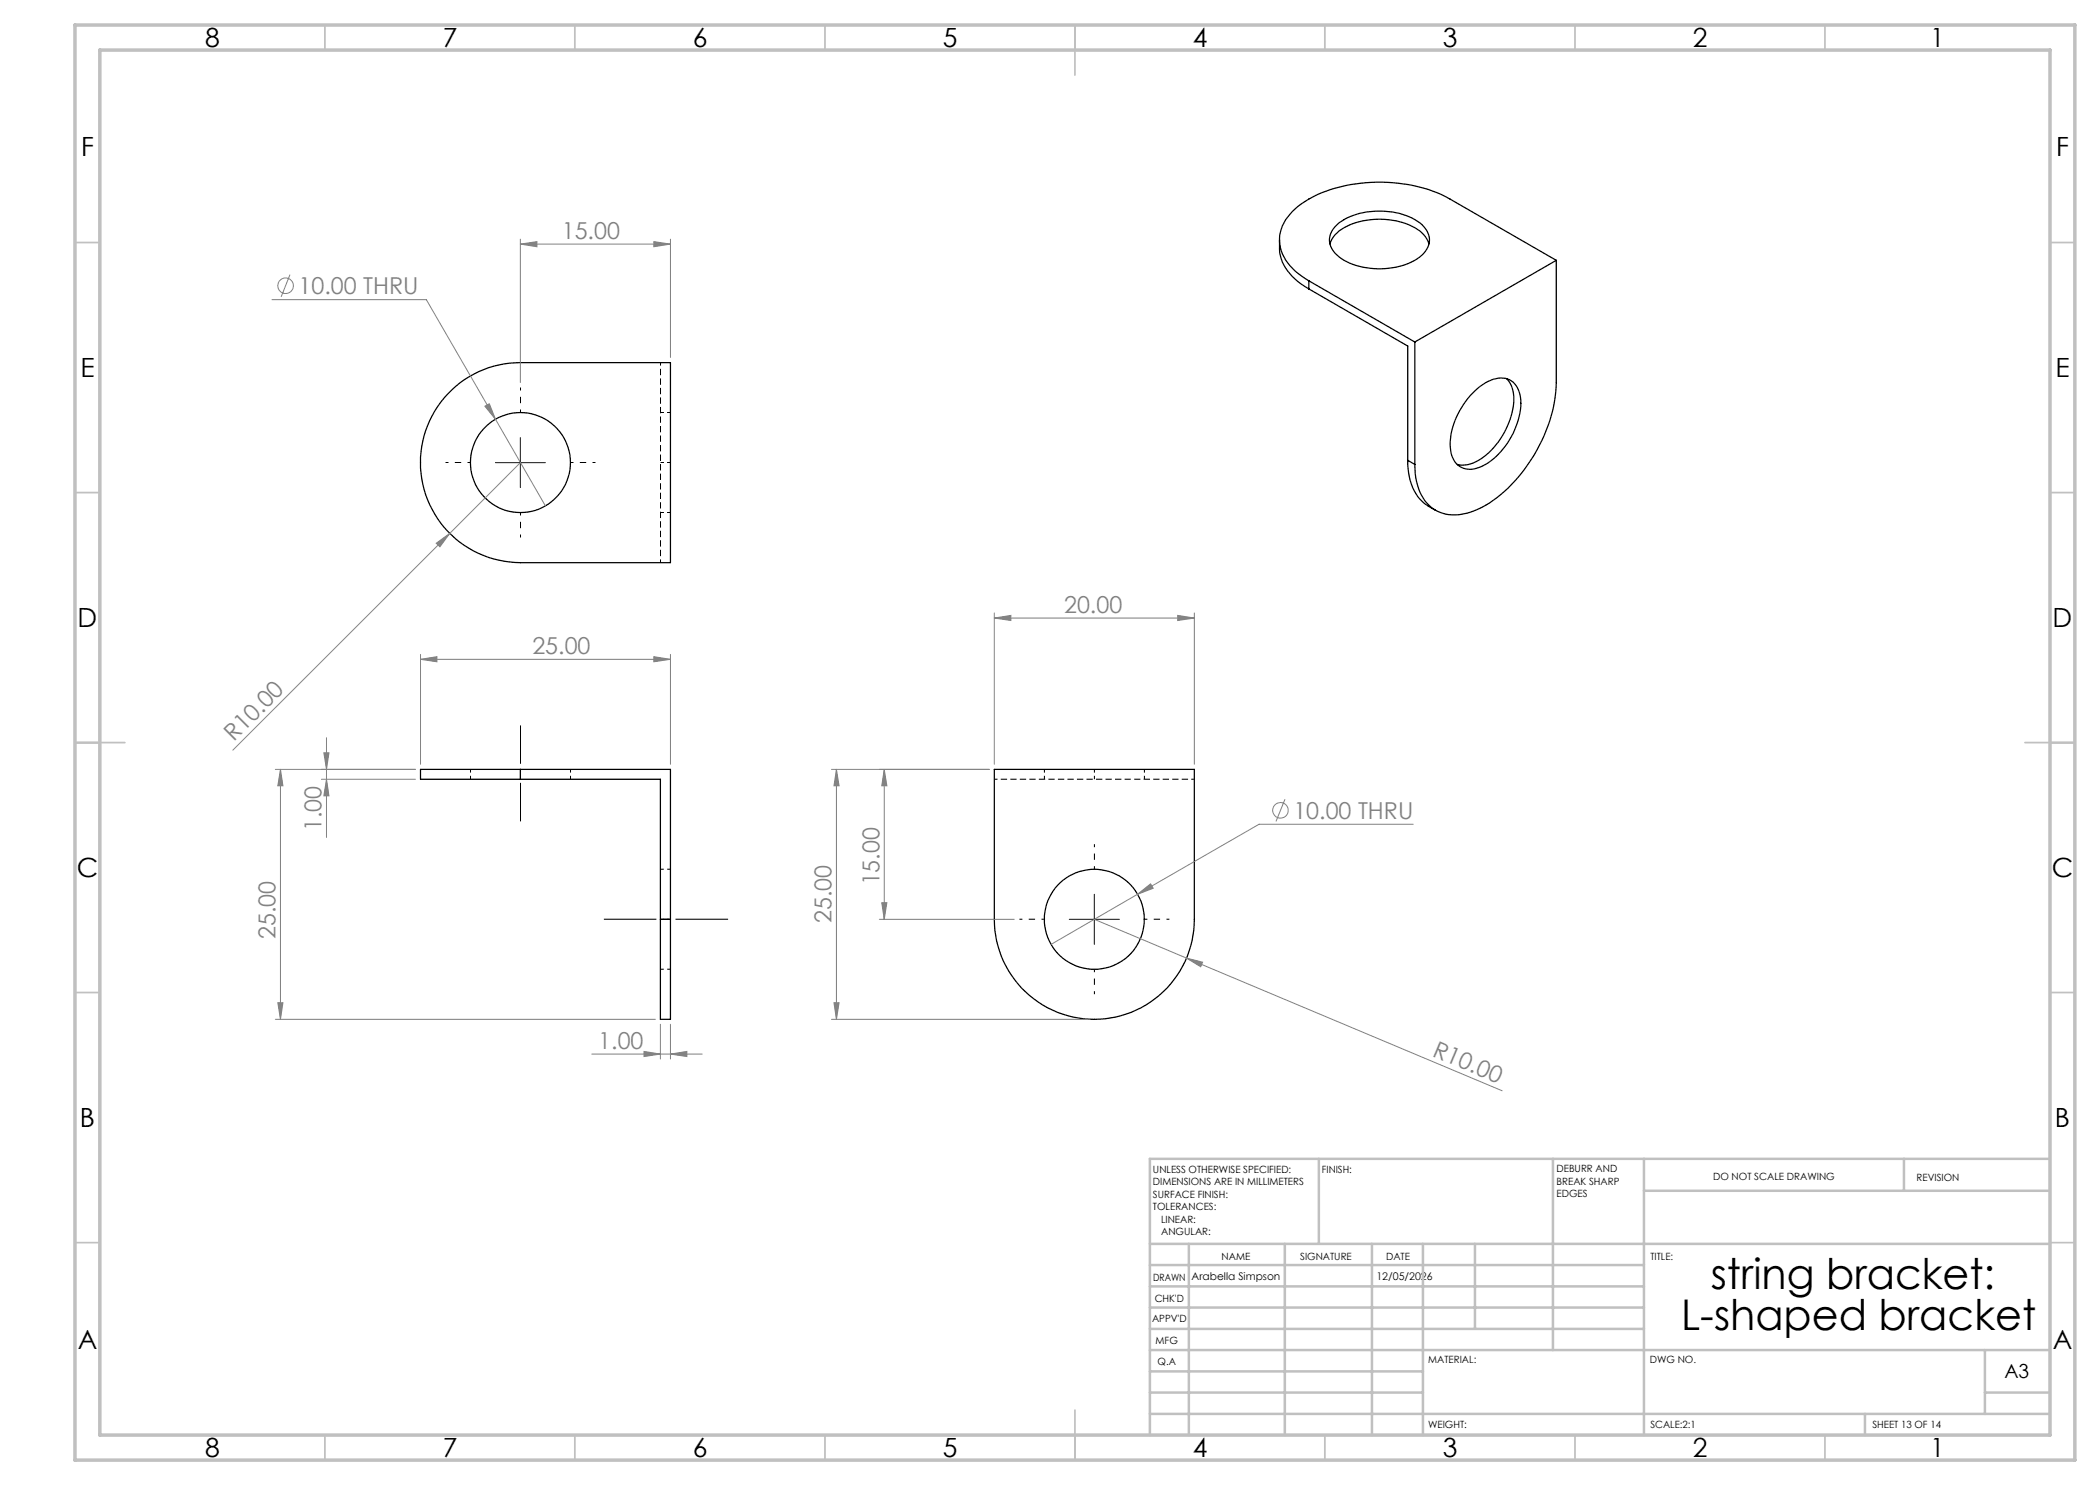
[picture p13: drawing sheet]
<svg xmlns="http://www.w3.org/2000/svg" width="420mm" height="297mm" viewBox="0 0 420 297" stroke-linecap="round" stroke-linejoin="round" font-family="sans-serif">
<defs><g id="words">
<g font-size="8.5">
<text x="342.2" y="257.8">string bracket:</text>
<text x="336.2" y="266">L-shaped bracket</text>
</g>
<g font-size="5.3">
<text x="41" y="9.5">8</text>
<text x="88.5" y="9.5">7</text>
<text x="138.5" y="9.5">6</text>
<text x="188.5" y="9.5">5</text>
<text x="238.5" y="9.5">4</text>
<text x="288.5" y="9.5">3</text>
<text x="338.5" y="9.5">2</text>
<text x="386" y="9.5">1</text>
<text x="16.2" y="31.2">F</text>
<text x="411.2" y="31.2">F</text>
<text x="16.1" y="75.5">E</text>
<text x="411.1" y="75.5">E</text>
<text x="15.5" y="125.5">D</text>
<text x="410.5" y="125.5">D</text>
<text x="15.4" y="175.5">C</text>
<text x="410.4" y="175.5">C</text>
<text x="16" y="225.5">B</text>
<text x="411" y="225.5">B</text>
<text x="15.5" y="269.7">A</text>
<text x="410.5" y="269.7">A</text>
<text x="41" y="291.5">8</text>
<text x="88.5" y="291.5">7</text>
<text x="138.5" y="291.5">6</text>
<text x="188.5" y="291.5">5</text>
<text x="238.5" y="291.5">4</text>
<text x="288.5" y="291.5">3</text>
<text x="338.5" y="291.5">2</text>
<text x="386" y="291.5">1</text>
</g>
<g font-size="4.7" fill="#808080">
<text x="112.4" y="47.8">15.00</text>
<text x="59.7" y="58.8">10.00 THRU</text>
<text x="212.8" y="122.6">20.00</text>
<text x="106.5" y="130.8">25.00</text>
<text x="46.8" y="148.4" transform="rotate(-45 46.8 148.4)">R10.00</text>
<text x="64.3" y="166.2" transform="rotate(-90 64.3 166.2)">1.00</text>
<text x="258.7" y="163.8">10.00 THRU</text>
<text x="175.9" y="177.1" transform="rotate(-90 175.9 177.1)">15.00</text>
<text x="166.3" y="184.7" transform="rotate(-90 166.3 184.7)">25.00</text>
<text x="55.1" y="187.8" transform="rotate(-90 55.1 187.8)">25.00</text>
<text x="119.7" y="209.8">1.00</text>
<text x="286.3" y="211.1" transform="rotate(23 286.3 211.1)">R10.00</text>
</g>
<text font-size="3.9" x="400.9" y="275.5">A3</text>
<g font-size="2.1">
<text x="238.3" y="256">Arabella Simpson</text>
<text x="275.3" y="256">12/05/2026</text>
</g>
<g font-size="2">
<text x="230.6" y="234.6">UNLESS OTHERWISE SPECIFIED:</text>
<text x="230.6" y="237.1">DIMENSIONS ARE IN MILLIMETERS</text>
<text x="230.6" y="239.6">SURFACE FINISH:</text>
<text x="264.4" y="234.6">FINISH:</text>
<text x="311.3" y="234.5">DEBURR AND</text>
<text x="311.3" y="237">BREAK SHARP</text>
<text x="311.3" y="239.5">EDGES</text>
<text x="342.6" y="236">DO NOT SCALE DRAWING</text>
<text x="383.3" y="236.2">REVISION</text>
<text x="230.6" y="242.1">TOLERANCES:</text>
<text x="232.2" y="244.6">LINEAR:</text>
<text x="232.2" y="247.1">ANGULAR:</text>
<text x="244.3" y="252">NAME</text>
<text x="260" y="251.9">SIGNATURE</text>
<text x="277.2" y="251.9">DATE</text>
<text x="330.1" y="251.9">TITLE:</text>
<text x="230.6" y="256.1">DRAWN</text>
<text x="230.9" y="260.3">CHK'D</text>
<text x="230.4" y="264.4">APPV'D</text>
<text x="231.1" y="268.8">MFG</text>
<text x="231.5" y="273">Q.A</text>
<text x="285.6" y="272.5">MATERIAL:</text>
<text x="330" y="272.5">DWG NO.</text>
<text x="285.6" y="285.5">WEIGHT:</text>
<text x="330.1" y="285.6">SCALE:2:1</text>
<text x="374.5" y="285.6">SHEET 13 OF 14</text>
</g>
</g></defs>
<g fill="none" stroke="#000" stroke-width=".2" stroke-dasharray="1.3 .6" stroke-dashoffset=".6" stroke-linecap="butt">
<path d="M134.1 92.5h-2M134.1 82.5h-2M132.1 112.5v-40M132.1 102.5h2M94.1 153.8v2M104.1 155.8v-2M114.1 155.8v-2M198.9 155.8h40M208.9 153.8v2M218.9 155.8v-2M228.9 155.8v-2M134.1 173.8h-2"/>
<path d="M132.1 193.8h2M134.1 183.8h-2"/>
</g>
<g fill="none" stroke="#000" stroke-width=".25">
<path d="M255.9 48a9.2 9.2 0 0 0 4.4 8.9l1.5 .9M261.8 56.2l21.2 12.2M261.8 57.8l19.8 11.4v22.9M261.8 56.2v1.6M266 48.8a6.8 6.8 0 0 1 4.6-4.1 15.4 15.4 0 0 1 13.4 1.5l1 1.1 .8 1.5M267.1 45.3a12.4 12.4 0 0 1 9.2-3.1 12.2 12.2 0 0 1 8.4 3.1 3.8 3.8 0 0 1-.7 6.1 15.1 15.1 0 0 1-12.8 1.7 7.4 7.4 0 0 1-5.1-4 3.7 3.7 0 0 1 1-3.8zM311.3 52.1v24.4a31.3 31.3 0 0 1-14.2 24.6 11.2 11.2 0 0 1-8.6 1.6 7.9 7.9 0 0 1-5.2-6.5l-.3-3.3M311.3 52.1l-21.3-12.3a30.1 30.1 0 0 0-18.9-3 22.2 22.2 0 0 0-12.6 5.5 7.5 7.5 0 0 0 0 11.4l1.1 1 2.2 1.5M311.3 52.1l-28.3 16.3M89.6 78.8a19.8 19.8 0 0 1 14.5-6.3h30v40h-30a20 20 0 0 1-18.4-12.1 20 20 0 0 1 3.9-21.6zM283 68.4v24.5M295 78.1a7.5 7.5 0 0 1 6.1-2.4 4.4 4.4 0 0 1 3.1 4.3 15.2 15.2 0 0 1-8.1 13.4 4 4 0 0 1-6-3.4 14.8 14.8 0 0 1 4.9-11.9z"/>
<path d="M301.3 75.7a6.9 6.9 0 0 1 1.1 6.7 15.1 15.1 0 0 1-7.8 10.2l-1.5 .4-1.6-.1M281.6 92.1a10.8 10.8 0 0 0 3.3 8.6l2.2 1.4M281.6 92.1l1.4 .8M104.1 153.9h-20v2h20M104.1 153.9v2M104.1 155.9h28v28M104.1 153.9h30v30M198.9 153.9h40v30a20 20 0 0 1-20 20 20 20 0 0 1-20-20zM132.1 183.9v20h2v-20M132.1 183.9h2"/>
<circle cx="104.1" cy="92.5" r="10"/>
<circle cx="218.8" cy="183.8" r="10"/>
</g>
<g fill="none" stroke="#808080" stroke-width=".2">
<path d="M54.4 59.9h30.9l13.8 24M58 54.9l-1.8 4.5M104.1 48.8l3.3-.5v1.1zM104.1 47.8v28.7M104.1 48.8h30M130.8 48.3l3.3 .5-3.3 .6zM134.1 47.8v23.7M97 81.2l.9-.5 1.2 3.2zM99.1 83.9l10 17.3M104.1 92.5l-14.1 14.2M87.2 108.7l2.8-2-2 2.7zM90 106.7l-43.4 43.3"/>
<path d="M84.1 131.9l3.3-.6v1.1zM84.1 130.9v22M84.1 131.9h50M130.8 131.3l3.3 .6-3.3 .5zM134.1 130.9v22M198.9 123.6l3.3-.5v1zM198.9 122.6v30.3M198.9 123.6h40M235.5 123.1l3.4 .5-3.4 .5zM238.9 122.6v30.3M55.1 153.9h28M56.1 153.9l.5 3.3h-1z"/>
<path d="M56.1 153.9v50M64.3 155.9h18.8M64.8 150.6h1l-.5 3.3zM65.3 155.9l.5 3.3h-1zM65.3 147.5v20M166.3 153.9h31.6M167.3 153.9l.5 3.3h-1zM167.3 153.9v50M176.8 153.9l.6 3.3h-1zM176.8 153.9v30M257 159.8l-1.8 4.5M227.5 178.9l2.6-2.1 .5 .9z"/>
<path d="M227.5 178.9l-17.3 10M282.6 164.8h-30.8l-24.3 14.1M175.9 183.9h26.9M176.4 180.5h1l-.6 3.4zM218.9 183.9l18.4 7.7M237.3 191.6l3.2 .8-.4 1zM237.3 191.6l63.1 26.6M55.1 203.9h76M55.6 200.6h1l-.5 3.3zM118.4 210.8h22M128.8 210.3l3.3 .5-3.3 .5zM132.1 204.9v6.9"/>
<path d="M134.1 210.8l3.3-.5v1zM134.1 204.9v6.9M166.3 203.9h51.6M166.8 200.6h1l-.5 3.3z"/>
<circle cx="57.1" cy="57.2" r="1.56"/>
<circle cx="256.1" cy="162.1" r="1.56"/>
</g>
<path d="M104.1 164.3v-19.2" fill="none" stroke="#000" stroke-width=".2" stroke-dasharray="15.2 1.3 1.3 1.3" stroke-dashoffset="7.5" stroke-linecap="butt"/>
<path d="M120.8 183.8h24.8" fill="none" stroke="#000" stroke-width=".2" stroke-dasharray="15.2 1.3 1.3 1.3" stroke-dashoffset="4.7" stroke-linecap="butt"/>
<path d="M94.1 92.5h-5M104.1 82.5v-5M114.1 92.5h5M104.1 102.5v5M218.9 173.8v-5M208.9 183.8h-5M218.9 193.8v5M228.9 183.8h5" fill="none" stroke="#000" stroke-width=".2" stroke-dasharray="15.2 1.3 1.3 1.3" stroke-dashoffset="14.6" stroke-linecap="butt"/>
<path d="M99.1 92.5h10M104.1 87.5v10M218.9 178.9v10M213.9 183.9h10" fill="none" stroke="#000" stroke-width=".2"/>
<g fill="none" stroke="#c0c0c0" stroke-width=".35">
<path d="M65 5v5M115 5v5M165 5v5M215 5v10M265 5v5M315 5v5M365 5v5M15 48.5h5M410 48.5h5M15 98.5h5M410 98.5h5M15 148.5h10"/>
<path d="M405 148.5h10M15 198.5h5M410 198.5h5M15 248.5h5M410 248.5h5M65 287v5M115 287v5M165 287v5M215 282v10M265 287v5M315 287v5M365 287v5"/>
</g>
<g fill="none" stroke="#c0c0c0" stroke-width=".5">
<path d="M263.8 231.8v17M310.6 231.8v38.2M328.8 231.8v55.2M328.8 238.2h81.2M380.8 231.8v6.4M410 231.8h-180v55.2M230 248.8h180M230 257.3h98.8M230 253h98.8M237.8 248.8v38.2M257 248.8v38.2M274.4 248.8v38.2"/>
<path d="M284.6 248.8v38.2M295 248.8v17M230 265.8h98.8M230 261.5h98.8M230 278.5h54.6M230 274.3h54.6M230 270h180M397 278.5h13M397 270v12.8M230 282.8h180M373 282.8v4.2"/>
</g>
<path d="M15 5h400v287h-400zM20 10h390v277h-390z" fill="none" stroke="#c0c0c0" stroke-width=".7"/>
<g fill="#808080">
<path d="M87.2 108.7l2.8-2-2 2.7z"/>
<path d="M237.3 191.6l3.2 .8-.4 1z"/>
<path d="M97 81.2l2.1 2.7-1.2-3.2zM227.5 178.9l3.1-1.2-.5-.9z"/>
<path d="M128.8 210.3l3.3 .5-3.3 .5zM134.1 210.8l3.3-.5v1z"/>
<path d="M198.9 123.6l3.3-.5v1zM235.5 123.1l3.4 .5-3.4 .5z"/>
<path d="M130.8 131.3l3.3 .6-3.3 .5zM84.1 131.9l3.3-.6v1.1z"/>
<path d="M65.3 155.9l.5 3.3h-1zM64.8 150.6h1l-.5 3.3z"/>
<path d="M176.4 180.5h1l-.6 3.4zM176.8 153.9l.6 3.3h-1z"/>
<path d="M56.1 153.9l.5 3.3h-1zM55.6 200.6h1l-.5 3.3z"/>
<path d="M167.3 153.9l.5 3.3h-1zM166.8 200.6h1l-.5 3.3z"/>
<path d="M104.1 48.8l3.3-.5v1.1zM130.8 48.3l3.3 .5-3.3 .6z"/>
</g>
<use href="#words"/>
</svg>
